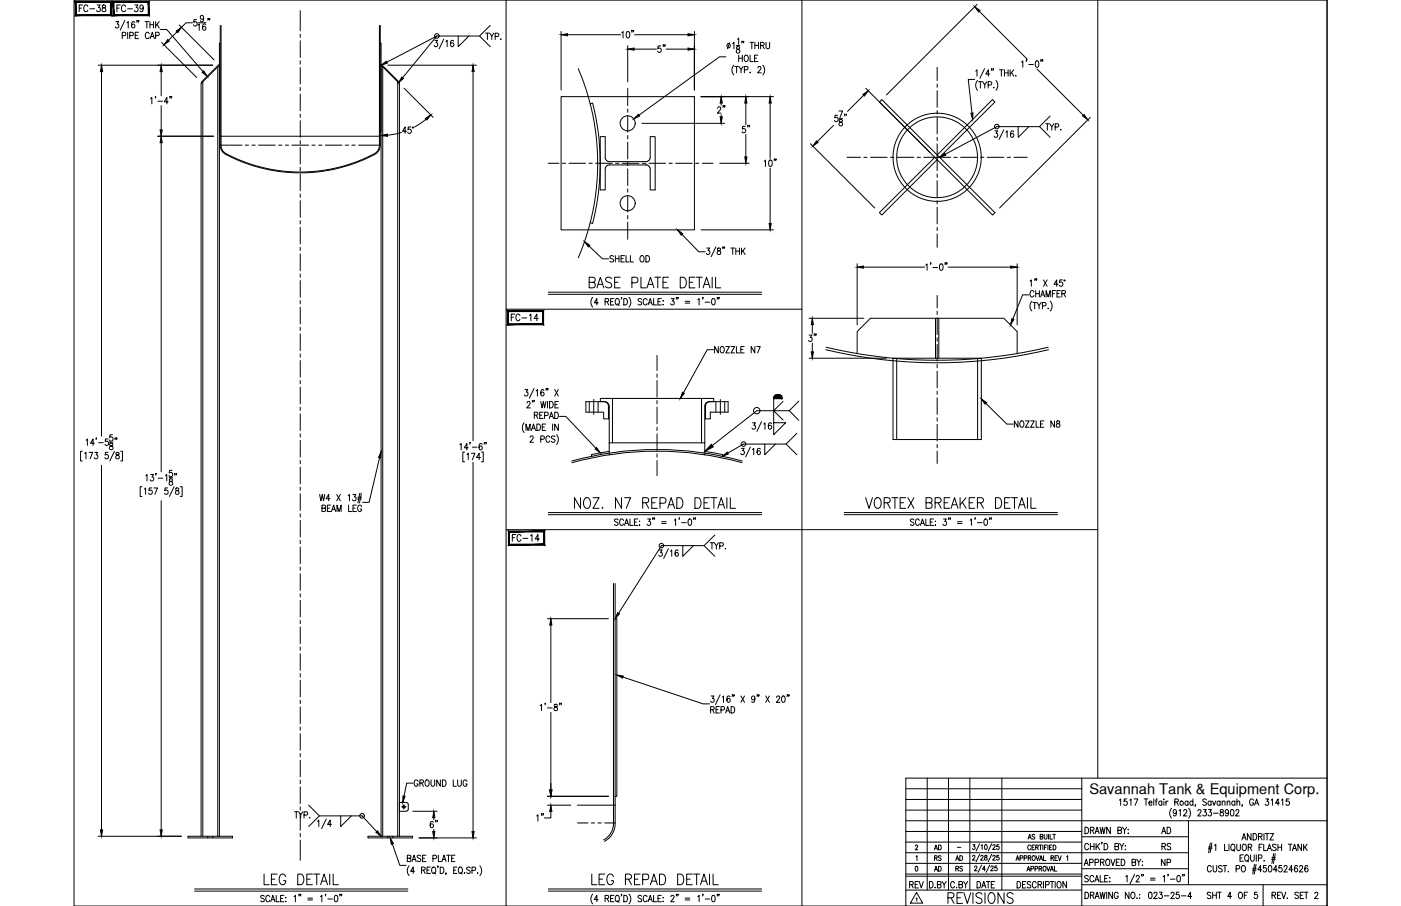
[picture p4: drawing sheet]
<svg xmlns="http://www.w3.org/2000/svg" width="432mm" height="279mm" viewBox="0 0 432 279" stroke-linecap="round" stroke-linejoin="round" font-family="sans-serif">
<defs><g id="words">
<g font-size="6.6">
<text x="180.6" y="90">BASE PLATE DETAIL</text>
<text x="176" y="158">NOZ. N7 REPAD DETAIL</text>
<text x="266" y="158">VORTEX BREAKER DETAIL</text>
<text x="80.4" y="274.1">LEG DETAIL</text>
<text x="181.7" y="274.1">LEG REPAD DETAIL</text>
<text x="291.4" y="279.8">REVISIONS</text>
</g>
<text font-size="5.7" x="131.6" y="256.5">6&quot;</text>
<g font-size="5.3">
<text x="23.6" y="4.9">FC-38</text>
<text x="35.3" y="4.9">FC-39</text>
<text x="201.8" y="17.3">5&quot;</text>
<text x="220.1" y="36">2&quot;</text>
<text x="232.1" y="42.3" transform="rotate(-90 232.1 42.3)">5&quot;</text>
<text x="156.6" y="100.2">FC-14</text>
<text x="252.6" y="106.5" transform="rotate(-90 252.6 106.5)">3&quot;</text>
<text x="157" y="168.3">FC-14</text>
<text x="168.6" y="254.4" transform="rotate(-90 168.6 254.4)">1&quot;</text>
<text x="279.4" y="275.2">REV</text>
<text x="353.1" y="278.3">023-25-4</text>
</g>
<g font-size="4.9">
<text x="321.4" y="41.3">TYP.</text>
<text x="218" y="170.4">TYP.</text>
<text x="357" y="258.2">AD</text>
<text x="357.4" y="263.2">RS</text>
<text x="357" y="268.1">NP</text>
</g>
<text font-size="4.5" x="335.7" y="244.9">Savannah Tank &amp; Equipment Corp.</text>
<g font-size="4.4">
<text x="287.2" y="263.2">AD</text>
<text x="287.2" y="269.9">AD</text>
<text x="287.2" y="266.7">RS</text>
<text x="293.9" y="269.9">RS</text>
<text x="293.9" y="266.7">AD</text>
</g>
<text font-size="2.6" x="294.2" y="262.5">-</text>
</g></defs>
<!-- layer: 0 -->
<g fill="none" stroke="#000" stroke-width=".31">
<path d="M22.8 0h386.2v279.4h-386.2zM156 0v279.4M247.2 0v279.4M338.3 0v240M156 95.4h91.2M156 163.3h182.3M285.8 240v34.5M292.3 240v34.5M298.9 240v34.5M308.8 240v34.5M333.4 240v39.4M409 240h-129.8v39.4"/>
<path d="M279.2 253.1h129.8M279.2 259.7h54.2M279.2 256.4h54.2M279.2 249.8h54.2M279.2 246.5h54.2M279.2 243.2h54.2M333.4 258h32.9M366.3 253.1v19.7M279.2 263h87.1M279.2 274.5h54.2M279.2 269.6h54.2M279.2 270.2h54.2"/>
<path d="M279.2 266.3h54.2M333.4 267.9h32.9M333.4 272.8h75.6M389.3 272.8v6.6"/>
</g>
<!-- layer: TEXT -->
<g fill="none" stroke="#000" stroke-width=".31">
<path d="M316.9 258.8l.5-1.5 .4 1.5M317.1 258.3h.5M318.9 257.5l-.3-.2-.5 .2 .1 .4 .7 .3v.4l-.3 .2-.5-.2M320.6 258l.7-.1 .1-.4-.8-.2v1.5l.8-.2v-.5l-.3-.1M321.8 257.3v1.1l.4 .4 .4-.2 .1-1.3M323.2 257.3v1.5M323.6 257.3v1.5h.8M324.5 257.3h.8M324.9 257.3v1.5M334.4 255.1a1.01 1.01 0 0 1 1.1 1 1.01 1.01 0 0 1-1.1 1zM336.1 256.1l.9-.2 .1-.6-1-.2v2M336.6 256.1l.6 1"/>
<path d="M337.5 257.1l.6-2 .7 2M337.7 256.4h.8M339 255.1l.4 2 .4-2 .4 2 .4-2M339.7 259.8h-.2h.2l-.2 .5M342.2 255.1v2l-1.1-2v2M344.5 256.1l1-.2 .1-.6-1.1-.2v2l1.1-.2 .1-.5-.5-.3M345 246.8l.4-.4v1.9M346 255.1l.6 1v1M347.2 255.1l-.6 1M347.3 246.4h-.8l-.1 .8a.61 .61 0 0 1 .9 .1 .61 .61 0 0 1-.1 .8 .61 .61 0 0 1-.8-.1M347.6 257h.2zM347.7 255.8v.1z"/>
<path d="M348.2 246.8l.4-.4v1.9M349.5 246.4h1.2l-.8 1.9M352.7 246.4h1.1M353.2 246.4v1.9M354.1 247.6h.9l-.1-.5a.58 .58 0 0 0-.8 .7 .58 .58 0 0 0 .9 .3M355.6 246.4v1.9M356.1 247h.5M356.7 246.4l-.3 .1-.1 .3v1.5M358.1 247.3l-.2-.2a.58 .58 0 0 0-.8 .6 .58 .58 0 0 0 1 .4M358.1 247v1.3M358.7 246.4v.2zM358.7 247.1v1.2"/>
<path d="M359.4 247v1.3M360 247l-.4 .1-.2 .5M361.1 249.3a2.24 2.24 0 0 0 0 3M362.1 247.3l.9-.1 .1-.6-1-.2v1.9M362.6 250.3l-.1 .3a.54 .54 0 0 1-.8 .1 .54 .54 0 0 1 0-.8 .54 .54 0 0 1 .8 .1l.1 .3a.9 .9 0 0 1-.6 1.3l-.4-.2M362.6 247.3l.6 1M363.4 250l.4-.3v1.9M364.8 250.1l.2-.3 .5-.1 .3 .5-1.1 1.4h1.2M366.1 247.3l-.1-.2a.58 .58 0 0 0-.8 .6 .58 .58 0 0 0 .9 .4M366.1 247v1.3M366.4 249.3a2.31 2.31 0 0 1 0 3M367.7 247.3a.56 .56 0 0 0-.8 0 .56 .56 0 0 0 0 .8 .56 .56 0 0 0 .8 0"/>
<path d="M367.7 246.4v1.9M368.5 248.3h-.2h.2l-.2 .4M369.2 250.1l.3-.4h.4l.3 .3-1.1 1.6h1.1M370.9 249.7h.9l-.5 .7a.6 .6 0 0 1 .5 .9 .6 .6 0 0 1-1.1 0M371.8 246.7l-.4-.3-.7 .3 .2 .4 .9 .7v.3l-.4 .2-.7-.2M372.5 249.7h.9l-.5 .7a.6 .6 0 0 1 .5 1 .6 .6 0 0 1-1.1-.1M373 260l-.5 3M373.3 247.3a.56 .56 0 0 0-.8 0 .56 .56 0 0 0 0 .8 .56 .56 0 0 0 .8 0M373.3 247v1.3M373.5 260l-.5 3M373.7 247l.5 1.3 .5-1.3M374 250.8h1.5"/>
<path d="M376 247.3a.56 .56 0 0 0-.7 0 .56 .56 0 0 0 0 .8 .56 .56 0 0 0 .7 0M376 247v1.3M376.2 249.8v.5a.72 .72 0 0 1 .8 .4 .72 .72 0 0 1-.3 .9 .63 .63 0 0 1-.7-.6 .63 .63 0 0 1 .8-.6l.2-.3v-.3zM376.7 247.4l.4-.4 .4 .1v1.2M376.7 247v1.3M378.2 247.4l.4-.4 .4 .1 .1 1.2M378.2 247v1.3M378.6 250.3v.3a.54 .54 0 0 1-.8 .1 .54 .54 0 0 1 0-.8 .54 .54 0 0 1 .8 .1v.3a.9 .9 0 0 1-.6 1.3l-.3-.2M379.4 249.8l.3-.1a1.06 1.06 0 0 1 .6 .9 1.06 1.06 0 0 1-.6 1l-.3-.1-.2-.7zM380.6 247.3a.56 .56 0 0 0-.8 0 .56 .56 0 0 0 0 .8 .56 .56 0 0 0 .8 0M380.6 247v1.3M380.9 250.1l.1-.3 .5-.1 .3 .5-1 1.4h1.1"/>
<path d="M381.2 247.4l.4-.4 .4 .1 .1 1.2M381.2 246.4v1.9M382.8 259l.6-1.9 .6 1.9M382.9 248.3l-.1 .4M383 258.4h.8M385.6 257.1v1.9l-1.1-1.9v1.9M386.2 257.1a1 1 0 0 1 1.2 1 1 1 0 0 1-1.2 .9zM386.3 246.8a.61 .61 0 0 0-.7-.4 .61 .61 0 0 0-.5 .7v.5a.61 .61 0 0 0 .6 .8 .61 .61 0 0 0 .6-.8h-.4M386.7 248.3l.6-1.9 .6 1.9M386.9 247.7h.8M387.9 258l1-.1v-.7l-1-.1v1.9M388.5 258l.5 1"/>
<path d="M389.6 257.1v1.9M390 257.1h1.1M390.1 246.4h.9l-.5 .7a.6 .6 0 0 1 .5 .9 .6 .6 0 0 1-1.1 0M390.5 257.1v1.9M391.4 257.1h1.1l-1.1 1.9h1.1M391.8 246.8l.4-.4v1.9M394.3 247.7h-1.2l.8-1.3v1.9M395 246.8l.4-.4v1.9M397.3 246.4h-.8l-.1 .8a.61 .61 0 0 1 .9 .1 .61 .61 0 0 1-.1 .8 .61 .61 0 0 1-.9-.1M282.1 260.9l.3-.3 .4 .3-.7 1.2h.8M282.2 267.2h.2a.82 .82 0 0 1 .5 .7 .82 .82 0 0 1-.5 .7l-.3-.2zM282.3 264.2l.3-.3v1.5"/>
<path d="M282.4 277.1l.2-.2v1M282.5 275.2l1.9 3.3h-3.8zM288.2 273.6v.2zM288.9 272.8l1-.1v-.8l-1-.1v2l1.1-.2v-.4l-.4-.4M290.4 271.8l.6 1v1M291.7 271.8l-.7 1M294.2 272.3a.62 .62 0 0 0-.7-.5 .62 .62 0 0 0-.5 .8v.5a.62 .62 0 0 0 .5 .7 .62 .62 0 0 0 .7-.5M295.6 272.8l.9-.1 .1-.7-1-.2v2l1-.2 .1-.4-.4-.4M297 271.8l.6 1v1M298.3 271.8l-.7 1M299.8 264.1l.2-.3 .5 .3-.8 1.2h.8M299.8 260.5h.7l-.4 .5a.44 .44 0 0 1 .4 .7 .44 .44 0 0 1-.8 0"/>
<path d="M300.4 267.4l.2-.3 .5 .2-.8 1.2h.9M301.1 271.8a1 1 0 0 1 1.2 1 1 1 0 0 1-1.2 1zM301.9 263.5l-1.1 2.2M301.9 260.2l-1.1 2.3M302.3 264.1l.5-.3 .2 .4-.8 1.1h.9M302.4 260.8l.3-.3v1.5M302.5 266.8l-1 2.2M302.6 273.8l.6-2 .6 2M303.6 263.8v.5a.59 .59 0 0 1 .6 .2 .59 .59 0 0 1-.1 .7 .48 .48 0 0 1-.7-.3 .48 .48 0 0 1 .6-.6l.1-.5zM303.6 260.6a.72 .72 0 0 1 .8 .5 .72 .72 0 0 1-.5 .9l-.4-.3zM303.7 268.1h-.9l.6-1v1.4M304 271.8h1.1"/>
<path d="M304.6 271.8v2M305 266.8l-1 2.2M305.4 267.4l.2-.3 .5 .2-.8 1.2h.9M305.6 263.5l-1 2.2M305.6 260.2l-1 2.3M306 264.1l.1-.3h.4l.2 .4-.8 1.1h.9M306 260.8l.2-.3 .5 .3-.8 1.2h.9M306.6 271.8h-1.1v2M307.3 267.1h-.6l-.1 .6a.46 .46 0 0 1 .7 0 .46 .46 0 0 1-.1 .7 .46 .46 0 0 1-.7-.1M307.8 263.8h-.5l-.1 .6a.46 .46 0 0 1 .7 0 .46 .46 0 0 1-.1 .7 .46 .46 0 0 1-.7-.1M307.8 260.5h-.5l-.1 .6a.46 .46 0 0 1 .7 0 .46 .46 0 0 1-.1 .7 .46 .46 0 0 1-.7-.1M313.1 265.4l.5-1.5 .5 1.5"/>
<path d="M313.3 264.9h.6M313.5 271.8a1 1 0 0 1 1.1 1 1 1 0 0 1-1.1 1zM314.4 264.6h.7l.1-.6-.8-.1v1.5M315.6 264.6h.8v-.6l-.8-.1v1.5M316.2 271.8h-1v2h1M316.5 268.6l.5-1.4 .4 1.4M316.7 268.2h.6M316.9 264.6l.7-.1 .1-.5-.8-.1v1.5M317.3 264.6l.4 .8M317.6 260.9a.46 .46 0 0 0-.5-.3 .46 .46 0 0 0-.3 .6v.3a.46 .46 0 0 0 .3 .6 .46 .46 0 0 0 .5-.4M317.7 272.1l-.4-.3-.7 .3 .1 .5 .9 .5a.48 .48 0 0 1-.3 .7l-.7-.3M317.7 267.9h.8v-.7h-.8v1.4"/>
<path d="M318.1 261.3h.5M318.3 263.9h.2a.7 .7 0 0 1 .6 .7 .7 .7 0 0 1-.8 .7l-.2-.5zM318.9 260.6h-.8v1.5h.8M319 267.9h.7v-.7h-.7v1.4M319.2 261.3l.7-.1v-.5l-.7-.1v1.5M319.3 263.9l.5 1.5 .5-1.5M319.4 272.3a.62 .62 0 0 0-.8-.5 .62 .62 0 0 0-.4 .8v.5a.62 .62 0 0 0 .4 .7 .62 .62 0 0 0 .8-.5M319.6 261.3l.4 .8M319.9 272.8l1-.1 .1-.7-1.1-.2v2M320.3 267.9l.7-.1v-.6h-.7v1.4M320.3 260.6h.8M320.4 265.4l.4-1.5 .5 1.5"/>
<path d="M320.5 272.8l.6 1M320.5 264.9h.7M320.7 267.9l.4 .7M320.7 260.6v1.5M321.4 260.6v1.5M321.6 271.8v2M321.6 263.9v1.5h.7M321.7 267.2a.68 .68 0 0 1 .7 .7 .68 .68 0 0 1-.7 .7l-.2-.5zM321.9 261.3h.5M322.2 272.9l1-.1v-.9l-1-.1v2M322.6 267.2l.5 1.4 .5-1.4M322.7 260.6h-.8v1.5"/>
<path d="M323 260.6v1.5M323.5 261.3h.4M323.7 271.8h1.1M323.7 268.6l.5-1.4 .5 1.4M323.9 264.6l.7-.1v-.6h-.7v1.5M323.9 268.2h.6M324.2 260.6h-.7v1.5h.7M324.3 271.8v2M324.3 264.6l.4 .8M324.6 260.6a.74 .74 0 0 1 .9 .7 .74 .74 0 0 1-.9 .8zM325 267.2v1.4h.7M325.2 264.6h.4"/>
<path d="M325.2 271.8v2M325.9 263.9h-.7v1.5h.7M326.1 271.9l.1-.1a1.01 1.01 0 0 1 .9 1 1.01 1.01 0 0 1-.9 1 1.27 1.27 0 0 1-.1-1.9zM326.1 263.9l.5 1.5 .5-1.5M328.7 271.8v2l-1.1-2v2M328.8 264.2l.3-.3v1.5M334.2 266.9l.6-1.9 .6 1.9M334.4 275.1a1 1 0 0 1 1.1 1 1 1 0 0 1-1.1 1zM334.4 266.3h.8M335.4 270.3l-.4-.3-.7 .3 .2 .4 .9 .7v.3l-.4 .3-.7-.3M335.5 260.6a.62 .62 0 0 0-.7-.5 .62 .62 0 0 0-.5 .8v.4a.62 .62 0 0 0 .5 .8 .62 .62 0 0 0 .7-.5M335.8 266l1-.1 .1-.7-1.1-.2v1.9"/>
<path d="M336.1 276.1l.9-.1 .1-.7-1-.2v2M336.1 260.1v2M336.1 261h1.1M336.6 276.1l.6 1M337.1 270.5a.61 .61 0 0 0-.7-.5 .61 .61 0 0 0-.5 .7v.5a.61 .61 0 0 0 .5 .8 .61 .61 0 0 0 .7-.5M337.2 260.1v2M337.4 272l.7-2 .6 2M337.5 266l1-.1v-.7l-1-.2v1.9M337.5 277.1l.6-2 .7 2M337.7 271.3h.8M337.7 276.5h.8M337.8 260.1v2"/>
<path d="M338.2 260.9l.7 1.2M338.9 260.1l-1.1 1.3M339 275.1l.4 2 .4-2 .4 2 .4-2M339.1 270v2h1M339.2 265.9l.9-.1v-.7l-.9-.1v1.9M339.7 265.9l.6 1M340.3 260.1a1 1 0 0 1 1.1 1 1 1 0 0 1-1.1 1zM340.5 270.9h.6M341.1 265.1l.1-.1a1 1 0 0 1 .9 .9 1 1 0 0 1-.9 1 1.26 1.26 0 0 1-.1-1.8zM341.1 275.1v2M341.5 270h-1v2h1M342 271.9h.1z"/>
<path d="M342.1 270.6v.2zM342.4 265l.6 1.9 .6-1.9M342.9 275.1v2l-1.2-2v2M343.6 261l1-.1v-.7l-1-.1v2l1.1-.2 .1-.5-.4-.4M344 265.9h.7M344.6 275.6a.62 .62 0 0 0-.7-.5 .62 .62 0 0 0-.5 .8v.5a.62 .62 0 0 0 .6 .7 .62 .62 0 0 0 .6-.7h-.4M345.1 260.1l.6 .9v1.1M345.1 265h-1.1v1.9h1.1M345.6 265a1 1 0 0 1 1.1 .9 1 1 0 0 1-1.1 1zM346.4 260.1l-.7 .9M346.8 260.8v.1zM346.8 261.9v.2z"/>
<path d="M347 270.4l.4-.4v2M348 275.1v2l-1.2-2v2M348.8 275.2l.2-.1a1 1 0 0 1 .8 1 1 1 0 0 1-.8 1 1.29 1.29 0 0 1-.2-1.9zM348.9 265.9l1-.1v-.7l-1-.1v1.9l1-.1 .1-.5-.4-.4M349.7 269.6l-1.4 3M350.2 270.5l.3-.5h.3l.3 .4-1 1.6h1.1M350.4 265l.6 .9v1M350.4 277h.1zM351.2 275.8h.1M351.2 276.9h.1M351.6 265l-.6 .9M351.9 269.7h-.1h.1l-.1 .5"/>
<path d="M352 266.8h.2zM352.1 265.6v.2zM352.4 269.7l-.1 .5M354.6 270.8h1.4M354.6 271.4h1.4M358.5 270.4l.4-.4v2M360.1 269.7l-.2 .5M360.7 271.1h1.4M362.9 270.1l.3-.1a1.09 1.09 0 0 1 .6 1 1.09 1.09 0 0 1-.6 1 1.43 1.43 0 0 1-.3-1.9zM364.5 269.7l-.1 .5M365 269.7h-.2h.2l-.2 .5M372.4 261.7h1.1"/>
<path d="M372.5 261.2h1.1M373.2 275.4l-.4-.3-.7 .3 .1 .5 .9 .5a.48 .48 0 0 1-.3 .7l-.7-.3M373.3 267.4a.61 .61 0 0 0-.7-.5 .61 .61 0 0 0-.5 .8v.4a.61 .61 0 0 0 .5 .8 .61 .61 0 0 0 .7-.5M373.8 275.1v2M373.8 276.1h1.1M373.9 266.9l.1 1.7 .4 .3 .5-.3 .1-1.7M374.3 260.7l.4-.3v1.9M374.9 275.1v2M375.3 275.1h1.1M375.8 275.1v2M376.7 267.2l-.4-.3-.6 .1v.7l.8 .4 .2 .5-.4 .3-.7-.3M377 266.9h1.1"/>
<path d="M377.4 260.4v1.9h1M377.5 266.9v2M378.6 268.7v.2zM378.8 260.4v1.9M379.6 276.5h-1.2l.8-1.4v2M379.7 260.4h.1a1 1 0 0 1 .8 .9 1 1 0 0 1-.8 1 1.26 1.26 0 0 1-.1-1.9zM380.1 261.9l.4 .6M381 267.9h.9l.1-.8-1-.2v2M381.2 260.4l.1 1.6 .4 .3 .5-.3 .1-1.6M382 275.2l.1-.1a1 1 0 0 1 .9 1 1 1 0 0 1-.9 1 1.27 1.27 0 0 1-.1-1.9zM382.2 264.6h.6M382.9 267l.2-.1a1.01 1.01 0 0 1 .8 1 1.01 1.01 0 0 1-.8 1 1.29 1.29 0 0 1-.2-1.9z"/>
<path d="M383.2 260.4h.1a1 1 0 0 1 .9 .9 1 1 0 0 1-.9 1 1.28 1.28 0 0 1-.1-1.9zM383.2 263.6h-1v2h1M383.5 276.1h.6M383.8 263.9l.3-.3a1 1 0 0 1 .8 1 1 1 0 0 1-.8 1l-.5-.7zM384.3 265.2l.5 .6M384.5 275.1h-1v2M384.7 261.3l1-.1v-.7l-1-.1v1.9M385.3 261.3l.5 1M385.4 263.6v1.4l.5 .6 .6-.3 .1-1.7M386 268.3h1.1M386.1 267.8h1.1M386.7 266.6l-.6 3"/>
<path d="M387.1 266.6l-.5 3M387.2 263.6v2M387.5 275.1h-.8l-.1 .9a.61 .61 0 0 1 .9 0 .61 .61 0 0 1-.1 .9 .61 .61 0 0 1-.9-.2M387.9 264.7l.9-.1 .1-.8-1-.2v2M388 261.3h.7M388.9 268.2h-1.2l.8-1.3v2M389.1 260.4h-1.1v1.9M389.5 260.4v1.9h.9M389.6 265.4v.2zM390.2 266.9h-.8v.9a.62 .62 0 0 1 .9 0 .62 .62 0 0 1-.1 .9 .62 .62 0 0 1-.9-.2M390.6 262.3l.6-1.9 .7 1.9M390.8 261.7h.8"/>
<path d="M391.1 267l.3-.1a1.08 1.08 0 0 1 .6 1 1.08 1.08 0 0 1-.6 1l-.5-.8zM391.9 265h1.1M392 264.5h1.1M392 276.1l1-.1 .1-.7-1.1-.2v2M392.6 263.2l-.6 3.1M392.6 276.1l.6 1M393 263.2l-.5 3.1M393.3 260.6l-.4-.2-.7 .2 .2 .5 .9 .6v.3l-.4 .3-.7-.3M393.7 268.2h-1.2l.8-1.3v2M393.7 276.1h.7M393.9 261.3h1.1M393.9 260.4v1.9"/>
<path d="M394.8 275.1h-1.1v2h1.1M395 260.4v1.9M395 275.1l.6 2 .7-2M395 266.9h-.8l-.1 .9a.62 .62 0 0 1 1 0 .62 .62 0 0 1-.1 .9 .62 .62 0 0 1-.9-.2M395.8 267.4l.3-.5h.3l.3 .4-.2 .6-.8 1h1.1M396.7 276.9v.2zM397.1 260.4h1.1M397.6 260.4v1.9M398.3 262.3l.7-1.9 .6 1.9M398.5 268.2h-1.2l.8-1.3v2M398.6 261.7h.8M399.9 267.2l-.3-.3a1.12 1.12 0 0 0-.1 2 .58 .58 0 0 0 .5-.8 .58 .58 0 0 0-1-.2l-.1 .3"/>
<path d="M400.2 275.4l-.4-.3-.6 .1v.6l.8 .5 .2 .5-.4 .3-.7-.3M400.5 267.4l.4-.5h.3l.3 .4-.2 .6-.8 1h1.1M400.7 276.1h.7M401.1 260.4v1.9l-1.1-1.9v1.9M401.8 275.1h-1.1v2h1.1M401.8 260.4v1.9M402 275.1h1.1M402.2 261.2l.7 1.1M402.6 275.1v2M402.9 260.4l-1.1 1.3M403.1 267.2l-.3-.3a1.12 1.12 0 0 0-.1 2 .58 .58 0 0 0 .5-.8 .58 .58 0 0 0-1-.2l-.1 .3M405.2 275.6l.3-.5 .5 .1 .2 .3-1.1 1.6h1.2"/>
<circle cx="364.2" cy="247.6" r=".62"/>
</g>
<!-- layer: SHOP TAG -->
<path d="M279.2 279.4h.1M409 279.4h.1" fill="none" stroke="#000" stroke-width=".31"/>
<!-- layer: DIM -->
<g fill="none" stroke="#000" stroke-width=".31">
<path d="M35.7 6.7h.9l-.5 .7a.6 .6 0 0 1 .5 .9 .6 .6 0 0 1-1.1 0M37.7 11l.9-.1 .1-.8-1-.2v2M38.5 6.3l-1.5 3M39.1 7l.4-.3v1.9M39.3 9.9v2M40 11l1-.1v-.8l-1-.2v2M41.5 6.9l-.5-.2a1.14 1.14 0 0 0 .1 1.9 .55 .55 0 0 0 .6-.5 .55 .55 0 0 0-.5-.6 .55 .55 0 0 0-.6 .5M41.7 10.9h.6M42.3 6.4h-.2h.2l-.2 .5M42.7 9.9h-1v2h1M42.8 6.4l-.2 .5M45.3 6.7v1.9"/>
<path d="M46 10.4a.61 .61 0 0 0-.8-.4 .61 .61 0 0 0-.4 .7v.5a.61 .61 0 0 0 .4 .7 .61 .61 0 0 0 .8-.4M46.2 6.7v1.9M46.2 7.6h1.1M46.3 11.9l.6-2 .7 2M46.5 11.3h.8M47.3 6.7v1.9M48 11l.9-.1v-.8l-.9-.2v2M48 6.7v1.9M48.4 7.5l.7 1.1M49.1 6.7l-1.1 1.3M49.4 9.1h2l11.1 13M49.8 13.1l10.8 10.8"/>
<path d="M54.5 9.8l-2.6 2.6M55.2 7.7l10.8 10.8M59.3 7h-2l-1.4 1.4M60.6 6.1h-.8l-.1 .8a.61 .61 0 0 1 .9 0 .61 .61 0 0 1-.1 .9 .61 .61 0 0 1-.9-.2M61 7.7l.4-.3v1.9M61 7h2.5M62.8 5.4a.53 .53 0 0 1-.8 .4 .53 .53 0 0 1-.2-.8 .53 .53 0 0 1 .9 0l.1 .4a.94 .94 0 0 1-.7 1.3l-.3-.3M63.4 7.6l-.5-.2a1.14 1.14 0 0 0 .1 1.9 .57 .57 0 0 0 .5-.8 .57 .57 0 0 0-1-.1l-.1 .3M64.2 5.8h-.2h.2l-.2 .4M64.7 5.8l-.2 .4M134 12.4h.9l-.5 .8a.6 .6 0 0 1 .5 .9 .6 .6 0 0 1-1.1-.1M134.6 11.1h13.2l3.3 3.3"/>
<path d="M134.6 11.1l-10.5 12.9M134.6 11.1l-15.4 8.1M136.8 12.1l-1.5 3M137.4 12.8l.4-.4v2M139.8 12.7l-.5-.3a1.13 1.13 0 0 0 .1 2 .58 .58 0 0 0 .5-.8 .58 .58 0 0 0-1-.1v.3M141.2 11.1v3.3l3.3-3.3M149.7 10.2h1.1M150.2 10.2v2M150.9 10.2l.7 1v1M151.1 7.8l-3.3 3.3M152.2 10.2l-.6 1M152.6 11.2h1v-.8l-1-.2v2"/>
<path d="M154.3 12.1h.2zM172.9 9.7v18M174.9 10.7h16.4M191.6 10.1l.4-.4v2M193.2 9.8l.4-.1a1.15 1.15 0 0 1-.1 2l-.4-.4-.1-.4zM193.5 14.1v11.1M194.8 9.4l-.1 .5M195.3 9.4h-.2h.2l-.2 .5M195.4 15.2h7M195.6 10.7h16.4M205.3 15.2h6.7M214 9.7v18"/>
<path d="M223.7 17.5h-2l-24.8 18M224.9 13.2l-.7 1.8M225.8 13.4l.4-.3v1.9M226.9 14.1h1.1M227.1 14.5v.5a.73 .73 0 0 1 .8 .4 .73 .73 0 0 1-.3 1 .64 .64 0 0 1-.7-.7 .64 .64 0 0 1 .8-.6l.3-.2-.1-.4zM227.3 12.1l.4-.4v2M227.7 17v2M227.7 17.9h1.1M228.7 12.8l-.1 .5M228.8 17v2M229.2 12.8h-.1h.1l-.1 .5M229.7 17.1l.1-.1a1 1 0 0 1 .9 1 1 1 0 0 1-.9 1 1.29 1.29 0 0 1-.1-1.9z"/>
<path d="M231.2 13.1h1.1M231.2 17v2h1M231.7 13.1v1.9M232.6 17.9h.6M232.7 14h1.1M232.7 13.1v1.9M233.6 17h-1v2h1M233.8 13.1v1.9M234.4 14l1-.1 .1-.6-1.1-.2v1.9M235 14l.5 1M236.1 13.1v1.4l.5 .5 .5-.2 .1-1.7M301.1 1.4l-27.9 27.9"/>
<path d="M301.8 3.5l14.8 14.8M314.9 19.2l.3-.4v1.9M316.4 18.5h-.1h.1l-.1 .5M317.1 19.9h1.4M319.3 18.9l.3-.1a1.07 1.07 0 0 1 .6 1 1.07 1.07 0 0 1-.6 .9 1.35 1.35 0 0 1-.3-1.8zM320.9 18.5l-.1 .5M321.4 18.5h-.2h.2l-.2 .5M30.2 20.1h35.4M31.3 22.1v112.4M46.4 30.5l.4-.4v1.9M48 29.8l-.2 .5M48.6 31.2h1.5"/>
<path d="M49.7 22.1v7.5M49.7 32.6v7.4M51.8 31.4h-1.2l.8-1.3v1.9M52.5 29.8h-.2h.2l-.2 .5M52.9 29.8l-.1 .5M119.5 20.1h27.3M124.5 27.2l9 9M126.6 39.2h-.8v.8a.61 .61 0 0 1 .9 0 .61 .61 0 0 1-.2 .9 .61 .61 0 0 1-.8-.2M131.3 36.8l-3.6 2.4M145.8 22.1v113.8M197.8 38h25.5M216.1 29.8h22.3"/>
<path d="M226.2 20.1a2.24 2.24 0 0 0 0 3M226.5 20.5h1.1M227 20.5v2M227.8 20.5l.6 .9v1.1M229 20.5l-.6 .9M229.4 21.5l1-.1v-.8l-1-.1v2M229.9 31.8v6.7M231.2 22.3v.2zM233.6 21l.3-.5 .5 .1 .1 .3-1 1.6h1.1M235.1 20.1a2.24 2.24 0 0 1 0 3M237.4 31.8v17.1M256.9 38.7l-5 5"/>
<path d="M258.2 35.5h-.8l-.1 .9a.61 .61 0 0 1 .9 0 .61 .61 0 0 1-.1 .9 .61 .61 0 0 1-.9-.2M258.6 34.2h1.1l-.8 2M258.6 36.5h1.1M258.7 36.9v.6a.72 .72 0 0 1 .9 .4 .72 .72 0 0 1-.3 .9 .63 .63 0 0 1-.8-.6 .63 .63 0 0 1 .9-.6l.2-.3-.1-.4zM260.4 35.3h-.2h.2l-.2 .4M260.9 35.3l-.2 .4M266.2 29.4l-5 5M266.9 27.3l19.8 19.8M271 31.5l.8-.8 34.8 34.9-.7 .7zM300.4 24.5h-2l1.2 10.4M300.7 21.9l.4-.4v2M301.3 24.8a2.24 2.24 0 0 0 0 3"/>
<path d="M301.6 25.2h1.1M302.2 25.2v2M302.9 25.2l.6 .9v1.1M303.4 21.2l-1.4 3M304.2 25.2l-.7 .9M304.5 26.2l1-.1v-.8l-1-.1v2M305 22.8h-1.2l.8-1.3v2M305.7 21.3l-.2 .4M306.2 21.3h-.2h.2l-.2 .4M306.3 27v.2zM307 24.8a2.3 2.3 0 0 1 0 3M308.1 21.5h1.1"/>
<path d="M308.6 21.5v2M309.6 21.5v2M309.6 22.5h1.1M310.7 21.5v2M311.3 21.5v2M311.7 22.4l.8 1.1M312.5 21.5l-1.2 1.3M313 23.4h.2zM313.8 39.1v3.3l3.3-3.3M319.6 21.3l14.3 14.2M336 36.2l-27.9 27.9M48.6 42h17.2"/>
<path d="M49.7 44v101.5M123.7 40.9l-4.3 .8M125.3 40.5h-1.2l.8-1.3v1.9M221.8 50.4h9.1M229.9 41.5v6.9M235.5 49.7l.4-.3v1.9M237.1 49.5l.3-.1a1.07 1.07 0 0 1 .6 .9 1.07 1.07 0 0 1-.6 1 1.4 1.4 0 0 1-.3-1.8zM237.4 51.9v17M238.7 49.1l-.1 .5M239.2 49.1h-.2h.2l-.2 .5M249.8 44.3l19.8 19.8M288.1 48.5l-17.1 17.1 .8 .7 17-17.1"/>
<path d="M288.8 47.8l17.1-17.1 .7 .8-17 17M306.6 40.4h.8l-.4 .7a.6 .6 0 0 1 .4 1 .6 .6 0 0 1-1-.1M309.4 40l-1.5 3M310 40.7l.4-.3v2M312.4 40.7l-.3-.3a1.12 1.12 0 0 0-.1 2 .58 .58 0 0 0 .5-.9 .58 .58 0 0 0-1-.1l-.1 .3M323.7 42.4l-3.3-3.3h-13.2l-15.9 8.5M181.6 75.9l4.1 3.9h1.9M189.1 79.1l-.4-.3-.7 .3 .1 .5 1 .6v.3l-.4 .3-.7-.3M189.7 78.8v2M189.7 79.8h1.1M190.8 78.8v2M191.4 79.8h.6"/>
<path d="M192.4 78.8h-1v2h1M192.9 78.8v2h1M194.3 78.8v2h.9M197.5 78.9l.2-.1a1 1 0 0 1 .8 1 1 1 0 0 1-.8 1 1.24 1.24 0 0 1-.2-1.9zM199.1 78.8a1 1 0 0 1 1.1 1 1 1 0 0 1-1.1 1zM210.2 72.3l5.2 5.3h2M216.1 70.9h22.3M217.8 76.5h.9l-.5 .8a.6 .6 0 0 1 .5 .9 .6 .6 0 0 1-1-.1M220.6 76.1l-1.4 3M221.2 76.6v.6a.73 .73 0 0 1 .8 .4 .73 .73 0 0 1-.3 .9 .64 .64 0 0 1-.7-.7 .64 .64 0 0 1 .8-.5l.3-.3-.1-.4zM222.9 76.2l-.2 .5M223.4 76.2h-.2h.2l-.2 .5"/>
<path d="M225.3 76.5h1.1M225.8 76.5v2M226.8 76.5v2M226.8 77.4h1.1M227.9 76.5v2M228.5 76.5v2M228.9 77.3l.8 1.2M229.7 76.5l-1.2 1.3M169 90.1h65.7M169 90.8h65.7M182.7 91.7a2.3 2.3 0 0 0 0 3M184.4 93.4h-1.2l.8-1.3v1.9"/>
<path d="M186.5 93l1-.1v-.7l-1-.1v1.9M187.1 93l.5 1M188.2 93h.6M189.2 92.1h-1v1.9h1M189.9 92.2l.2-.1a1 1 0 0 1 .8 1 1 1 0 0 1-.8 .9 1.24 1.24 0 0 1-.2-1.8zM190.3 93.7l.5 .5M192.3 92.1a1 1 0 0 1 1.1 1 1 1 0 0 1-1.1 .9zM193.8 91.7a2.24 2.24 0 0 1 0 3M197.8 92.4l-.4-.3-.8 .3 .2 .4 1 .7v.3l-.4 .2-.8-.2M199.4 92.5a.61 .61 0 0 0-.7-.4 .61 .61 0 0 0-.5 .7v.5a.61 .61 0 0 0 .5 .7 .61 .61 0 0 0 .7-.4M199.7 94l.7-1.9 .6 1.9M200 93.4h.8"/>
<path d="M201.4 92.1v1.9h1M202.8 93h.6M203.8 92.1h-1v1.9h1M204.3 92.8h.2zM204.3 93.9h.2zM206.9 92.1h.9l-.5 .7a.6 .6 0 0 1 .5 .9 .6 .6 0 0 1-1.1 0M211.2 92.9h1.4M211.2 93.5h1.4M215.1 92.4l.4-.3v1.9M217.3 93.2h1.5M219.6 92.2l.4-.1a1.15 1.15 0 0 1-.2 1.9l-.4-.3-.1-.5zM249.3 98.1h16.9"/>
<path d="M264.2 81.3v18.9M266.1 82.4h18.9M285.3 81.8l.4-.4v2M286.9 81.1l-.1 .5M287.5 82.5h1.5M289.8 81.5l.2-.1a1.07 1.07 0 0 1 .7 1 1.07 1.07 0 0 1-.7 1 1.41 1.41 0 0 1-.2-1.9zM291.4 81.1l-.2 .5M291.9 81.1h-.2h.2l-.2 .5M292.2 82.4h19.3M313.5 81.3v18.9M317.1 90.9h-1.9l-3 7.5M317.5 86.7l.4-.4v2"/>
<path d="M318 92.9a2.24 2.24 0 0 0 0 3M318.3 93.3h1.2M318.7 90.1a.62 .62 0 0 0-.8-.5 .62 .62 0 0 0-.4 .8v.4a.62 .62 0 0 0 .4 .8 .62 .62 0 0 0 .8-.5M318.9 93.3v2M319.1 86h-.2h.2l-.2 .5M319.2 89.6v2M319.2 90.6h1.1M319.5 86l-.1 .5M319.6 93.3l.7 .9v1.1M320.3 89.6v2M320.7 91.6l.7-2 .6 2M320.9 93.3l-.6 .9"/>
<path d="M321 90.9h.8M321.3 94.3l1-.1v-.8l-1-.1v2M321.6 86.3l1.1 2M322.4 91.6v-2l.6 2 .7-2v2M322.7 86.3l-1.1 2M323 95.1v.2zM323.7 92.9a2.24 2.24 0 0 1 0 3M324.3 90.6h.7M325.4 89.6h-1.1v2M325.8 90.6h.6M326.1 87.7h-1.2l.8-1.4v2M326.8 89.6h-1v2h1"/>
<path d="M327.3 90.6l.9-.1 .1-.7-1-.2v2M327.4 86.3h-.8v.9a.62 .62 0 0 1 .9 0 .62 .62 0 0 1-.1 .9 .62 .62 0 0 1-.9-.2M327.9 90.6l.5 1M164.6 119.8l-1.4 3M168.4 119.9h-.1h.1l-.1 .4M168.9 119.9l-.2 .4M219.9 107.8h-1.9l-7.4 13.3M221.4 106.9v1.9l-1.1-1.9v1.9M222.3 107l.1-.1a1 1 0 0 1 .9 1 1 1 0 0 1-.9 .9 1.29 1.29 0 0 1-.1-1.8zM223.7 106.9h1.1l-1.1 1.9h1.1M225.3 106.9h1.1l-1.1 1.9h1.1M227 106.9v1.9h.9"/>
<path d="M228.3 107.8h.7M229.4 106.9h-1.1v1.9h1.1M232.6 106.9v1.9l-1.1-1.9v1.9M233.2 106.9h1.1l-.8 1.9M249.3 110.5h23.9M250.4 105.8v2.7M25.4 139.1h-.6v3.1h.6M26.1 139.9l.4-.4v2M26.5 135.8l.4-.4v2M27.5 139.5h1.1l-.8 2M29.1 136.7h-1.2l.8-1.3v2M29.2 139.5h.9l-.5 .8a.6 .6 0 0 1 .5 .9 .6 .6 0 0 1-1.1-.1"/>
<path d="M29.7 135.1l-.1 .5M30.4 136.5h1.4M33.3 139.5h-.8l-.1 .9a.62 .62 0 0 1 .9 0 .62 .62 0 0 1-.1 .9 .62 .62 0 0 1-.9-.2M33.3 135.4h-.8l-.1 .8a.62 .62 0 0 1 1 .1 .62 .62 0 0 1-.1 .9 .62 .62 0 0 1-.9-.2M33.7 136.4h1.1M33.9 136.8v.6a.73 .73 0 0 1 .8 .4 .73 .73 0 0 1-.3 .9 .64 .64 0 0 1-.7-.7 .64 .64 0 0 1 .8-.5l.3-.3-.1-.4zM34.7 134.1h-.8l-.1 .8a.62 .62 0 0 1 .9 0 .62 .62 0 0 1-.1 .9 .62 .62 0 0 1-.9-.1M35.3 139.1l-1.5 3.1M35.6 135.1h-.2h.2l-.2 .5M35.8 139.6v.6a.72 .72 0 0 1 .9 .4 .72 .72 0 0 1-.3 .9 .64 .64 0 0 1-.8-.7 .64 .64 0 0 1 .9-.5l.2-.3-.1-.4zM36 135.1l-.1 .5M37.2 139.1h.5v3.1h-.5"/>
<path d="M141.7 137.1l.4-.3v1.9M143.2 139.4h-.6v3h.6M144.3 138.1h-1.2l.8-1.3v1.9M144.9 136.5h-.1h.1l-.1 .5M145.3 139.8h1.1l-.8 2M145.6 137.9h1.4M148.4 139.4h.5v3h-.5M148.6 137.1l-.5-.3a1.14 1.14 0 0 0 .1 1.9 .58 .58 0 0 0 .5-.8 .58 .58 0 0 0-1-.1l-.1 .3M149.4 136.5h-.2h.2l-.2 .5M149.9 136.5l-.2 .5M161.5 130.4a2.3 2.3 0 0 0 0 3M161.8 120.1h.9l-.5 .8a.6 .6 0 0 1 .5 .9 .6 .6 0 0 1-1.1 0"/>
<path d="M162.1 132.7v-1.9l.7 1.9 .6-1.9v1.9M162.4 124.3l.4-.5h.3l.3 .4-.2 .6-.9 1h1.2M163.4 134.9l.3-.5 .5 .1 .1 .3-.2 .7-.8 .9h1.1M163.8 132.7l.6-1.9 .7 1.9M164 132.1h.8M164.2 123.5h-.2h.2l-.2 .5M164.7 123.5h-.2h.2l-.2 .5M164.7 128h.9l.1-.7-1-.2v2M165.2 120.5l.4-.4v2M165.2 128l.6 1.1M165.5 130.8a1 1 0 0 1 1.1 1 1 1 0 0 1-1.1 .9zM166.3 128h.7"/>
<path d="M166.7 123.8l.4 2 .4-2 .4 2 .4-2M166.7 135.5l.9-.1 .2-.3-.2-.6-.9-.1v2M167.1 131.7h.7M167.4 127.1h-1.1v2h1.1M167.6 120.4l-.3-.3a1.12 1.12 0 0 0-.1 2 .58 .58 0 0 0 .5-.8 .58 .58 0 0 0-.9-.1l-.1 .3M167.9 128.1l.9-.1v-.8l-.9-.1v2M168.2 130.8h-1.1v1.9h1.1M168.7 123.8v2M169.3 129.1l.6-2 .7 2M169.4 123.8a1.01 1.01 0 0 1 1.1 1 1.01 1.01 0 0 1-1.1 1zM169.5 134.9a.62 .62 0 0 0-.8-.5 .62 .62 0 0 0-.4 .8v.5a.62 .62 0 0 0 .4 .7 .62 .62 0 0 0 .8-.5M169.5 128.4h.8"/>
<path d="M170.3 130.8v1.9M171 127.1a1 1 0 0 1 1.1 1 1 1 0 0 1-1.1 1zM171 120.1l1.1 2M171 134.7l-.4-.3-.7 .3 .2 .5 .8 .4v.7l-.6 .1-.4-.3M171 124.8h.7M171.5 134a2.3 2.3 0 0 1 0 3.1M172.1 123.8h-1.1v2h1.1M172.1 130.8v1.9l-1.1-1.9v1.9M172.1 120.1l-1.1 2M172.4 128.4h2l9.3 9.8M224.3 139.7l4.9-2.8h13.1l3.3 3.3M228.5 138.3h.9l-.5 .7a.6 .6 0 0 1 .5 .9 .6 .6 0 0 1-1.1-.1"/>
<path d="M231.3 137.9l-1.5 3M231.9 138.6l.4-.3v1.9M231.9 130.4h.9l-.5 .7a.6 .6 0 0 1 .5 1 .6 .6 0 0 1-1-.1M234.3 138.5l-.3-.2a1.09 1.09 0 0 0-.7 .9 1.09 1.09 0 0 0 .6 1 .57 .57 0 0 0 .5-.8 .57 .57 0 0 0-1-.1l-.1 .3M234.7 130l-1.4 3M235.4 130.8l.4-.4v2M235.7 136.9v3.3l3.3-3.3M237.8 130.7l-.4-.3a1.12 1.12 0 0 0 0 2 .58 .58 0 0 0 .4-.9 .58 .58 0 0 0-.9-.1l-.1 .3M241 122.9a1.3 1.3 0 0 0-1.3-1.3 1.3 1.3 0 0 0-1.3 1.3l.1 3.8 2.8-2.9M241.3 129.5l-2.8-2.8v7.3l3.6-3.6h-3.6M243.2 126.7h-9.9l-13.8 10.7M243.2 126.7l3 2.9"/>
<path d="M245.6 133.6l-3.3 3.3M246.2 123.7l-3 3M303.8 124.4l6.5 6.4h2M313.8 129.8v2l-1.2-2v2M314.6 129.9l.2-.1a1 1 0 0 1 .8 1 1 1 0 0 1-.8 1 1.24 1.24 0 0 1-.2-1.9zM316.1 129.8h1.1l-1.1 2h1.1M317.6 129.8h1.2l-1.2 2h1.2M319.3 129.8v2h1M320.7 130.7h.6M321.7 129.8h-1v2h1M325 129.8v2l-1.1-2v2M325.7 129.9v.6a.72 .72 0 0 1 .9 .4 .72 .72 0 0 1-.3 .9 .63 .63 0 0 1-.8-.7 .63 .63 0 0 1 .9-.5l.2-.3-.1-.4z"/>
<path d="M31.3 143.5v112.4M43.8 150.1h-.6v3h.6M44.5 150.9l.4-.4v1.9M44.9 146.7l.4-.4v2M46.4 146.3h.9l-.5 .8a.6 .6 0 0 1 .5 .9 .6 .6 0 0 1-1-.1M46.8 150.5h-.8l-.1 .8a.61 .61 0 0 1 .9 0 .61 .61 0 0 1-.1 .9 .61 .61 0 0 1-.9-.1M47.4 150.5h1.2l-.8 1.9M48.1 146.1l-.1 .4M48.7 147.5h1.5M49.7 154.4v101.5M51 146.7l.4-.4v2M51.7 150.5h-.8l-.1 .8a.61 .61 0 0 1 .9 0 .61 .61 0 0 1-.1 .9 .61 .61 0 0 1-.9-.1"/>
<path d="M52.1 147.3h1.1M52.3 147.7v.6a.72 .72 0 0 1 .8 .4 .72 .72 0 0 1-.3 .9 .64 .64 0 0 1-.7-.6 .64 .64 0 0 1 .8-.6l.2-.3v-.4zM53.1 145h-.8l-.1 .9a.61 .61 0 0 1 .9 0 .61 .61 0 0 1-.1 .9 .61 .61 0 0 1-.9-.2M53.7 150.1l-1.5 3M53.9 146.1l-.1 .4M54.2 150.6v.5a.72 .72 0 0 1 .9 .4 .72 .72 0 0 1-.3 .9 .63 .63 0 0 1-.8-.6 .63 .63 0 0 1 .9-.6l.2-.3-.1-.3zM54.4 146.1h-.1h.1l-.1 .4M55.6 150.1h.5v3h-.5M98.5 152.5l.4 2 .4-2 .4 2 .4-2M99.2 156.7l1-.1 .1-.6-1.1-.2v2l1.1-.2 .1-.5-.5-.4M100.9 156.7h.6M101.7 153.8h-1.2l.8-1.3v2"/>
<path d="M101.9 155.8h-1v2h1M102.2 157.8l.6-2 .7 2M102.4 157.1h.8M103.8 152.5l1.1 2M103.9 157.8v-2l.6 2 .6-2v2M104.9 152.5l-1.1 2M107.3 152.9l.4-.4v2M107.4 155.8v2h1M108.8 152.5h.9l-.5 .7a.6 .6 0 0 1 .5 1 .6 .6 0 0 1-1.1-.1M108.8 156.7h.7M109.9 155.8h-1.1v2h1.1M110.2 153.9h1.2"/>
<path d="M110.3 153.3h1.1M110.9 152.1l-.6 3M111.4 152.1l-.6 3M111.4 156.3a.62 .62 0 0 0-.7-.5 .62 .62 0 0 0-.5 .7v.5a.62 .62 0 0 0 .6 .8 .62 .62 0 0 0 .6-.8h-.4M117 141.2l-3.3 13.7h-1.9M143.9 140.1l.4-.3v2M145.8 142.6v113.8M148.1 141.1h-1.2l.8-1.3v2M169 158.1h65.7M169 158.7h65.7M260.2 158.1h65.7M260.2 158.7h65.7"/>
<path d="M190.5 160.3l-.4-.3-.7 .3 .1 .5 .9 .5 .1 .4-.4 .3-.7-.3M192.2 160.5a.61 .61 0 0 0-.8-.5 .61 .61 0 0 0-.4 .8v.5a.61 .61 0 0 0 .4 .7 .61 .61 0 0 0 .8-.5M192.5 162l.6-2 .7 2M192.7 161.4h.8M194.2 160v2h.9M195.5 161h.7M196.6 160h-1.1v2h1.1M197 161.9h.2zM197.1 160.7v.2zM199.6 160h.9l-.5 .8a.6 .6 0 0 1 .5 .9 .6 .6 0 0 1-1.1-.1M203.2 169.6h.9l-.5 .7a.6 .6 0 0 1 .5 1 .6 .6 0 0 1-1.1-.1M203.9 160.9h1.4"/>
<path d="M203.9 161.5h1.4M206 169.2l-1.4 3M206.6 170l.4-.4v2M207.8 160.4l.4-.4v2M209 169.9l-.3-.3a1.11 1.11 0 0 0-.1 2 .55 .55 0 0 0 .6-.6 .55 .55 0 0 0-.5-.5 .55 .55 0 0 0-.6 .4M210.1 161.2h1.4M210.4 168.3v3.3l3.3-3.3M212.3 160.1l.2-.1a1.09 1.09 0 0 1 .7 1 1.09 1.09 0 0 1-.7 1l-.4-.4-.1-.4zM220.3 171.6l-3.3-3.3h-13.1l-13.3 20.8M281.7 160.3l-.4-.3-.7 .3v.4l1.1 .8v.2l-.4 .3-.7-.3M283.4 160.5a.61 .61 0 0 0-.8-.5 .61 .61 0 0 0-.4 .8v.5a.61 .61 0 0 0 .4 .7 .61 .61 0 0 0 .8-.5M283.7 162l.6-2 .7 2"/>
<path d="M283.9 161.4h.8M285.3 160v2h1M286.7 161h.7M287.8 160h-1.1v2h1.1M288.2 160.8h.2zM288.2 161.9h.2zM290.8 160h.9l-.5 .8a.6 .6 0 0 1 .5 .9 .6 .6 0 0 1-1.1-.1M295.1 160.9h1.4M295.1 161.5h1.4M299 160.4l.4-.4v2M301.2 161.2h1.5M303.5 160.1l.2-.1a1.09 1.09 0 0 1 .7 1 1.09 1.09 0 0 1-.7 1l-.2-.1-.3-.7z"/>
<path d="M168.7 190.8h18.8M169.8 192.8v23.9M166.5 217.6l.4-.4v2M168.1 216.9h-.2h.2l-.2 .5M168.7 218.3h1.5M169.8 219.7v23.9M170.9 217.3v.5a.72 .72 0 0 1 .8 .5 .72 .72 0 0 1-.2 .9 .64 .64 0 0 1-.8-.7 .64 .64 0 0 1 .8-.6l.3-.2-.1-.4zM172.6 216.9h-.2h.2l-.2 .5M173 216.9l-.1 .5M192 208.8l24.7 8.3h2M219 218.8h1v-.7l-1-.2v2M219.2 214.6h.8l-.4 .8a.6 .6 0 0 1 .5 .9 .6 .6 0 0 1-1.1-.1"/>
<path d="M219.6 218.8l.5 1.1M220.7 218.8h.6M221.7 217.9h-1v2h1M222 214.2l-1.5 3.1M222.2 218.9l1-.1v-.8l-1-.1v2M222.6 215l.4-.4v2M223.6 219.9l.7-2 .6 2M223.9 219.2h.8M225 214.9l-.3-.3a1.09 1.09 0 0 0-.7 1 1.09 1.09 0 0 0 .6 1 .57 .57 0 0 0 .6-.5 .57 .57 0 0 0-.6-.6 .57 .57 0 0 0-.6 .4M225.3 217.9a1 1 0 0 1 1.2 1 1 1 0 0 1-1.2 1zM225.8 214.3l-.2 .5M226.3 214.3h-.2h.2l-.2 .5"/>
<path d="M228.3 214.6l1.2 2M229.5 214.6l-1.2 2M232.7 215.3a.53 .53 0 0 1-.8 .4 .53 .53 0 0 1-.2-.8 .53 .53 0 0 1 .9 0l.1 .4a.95 .95 0 0 1-.7 1.3l-.3-.3M233.4 214.3l-.1 .5M233.9 214.3h-.1h.1l-.1 .5M236 214.6l1.1 2M237.1 214.6l-1.1 2M239.4 215.1l.3-.5h.3l.3 .4-1 1.6h1.1M241.1 214.7l.4-.1a1.14 1.14 0 0 1-.1 2l-.3-.1-.2-.7zM242.7 214.3h-.2h.2l-.2 .5M243.2 214.3h-.2h.2l-.2 .5M30.2 257.9h25.7"/>
<path d="M90.8 250.3h1.1M91.3 250.3v2M92 250.3l.7 1v1M93.3 250.3l-.6 1M93.7 251.4l1-.2v-.8l-1-.1v2M95.1 254.9l3.3-3.3h13.2l4.5 4.9M95.1 248.3l3.3 3.3M95.5 252.1v.2zM97.9 253.3l.4-.4v2M100.6 252.5l-1.5 3M102.2 254.2h-1.2l.8-1.3v2M105 251.6v3.3l3.3-3.3"/>
<path d="M127.2 250.2h7.5M127.3 241.5h-2l-.8 4M128.8 241a.61 .61 0 0 0-.7-.5 .61 .61 0 0 0-.4 .8v.4a.61 .61 0 0 0 .5 .8 .61 .61 0 0 0 .6-.8h-.4M129.2 258.4h17.6M129.4 241.5l1-.1 .1-.7-1.1-.2v2M130 241.5l.5 1M131.3 240.6l.2-.1a1 1 0 0 1 .8 1 1 1 0 0 1-.8 1 1.24 1.24 0 0 1-.2-1.9zM132.8 240.5v1.4l.5 .6 .6-.3 .1-1.7M135.7 240.5v2l-1.1-2v2M136.4 240.5a1 1 0 0 1 1.1 1 1 1 0 0 1-1.1 1zM139.7 240.5v2h1M141.1 240.5v1.4l.4 .6 .6-.3 .1-1.7"/>
<path d="M143.9 241a.62 .62 0 0 0-.7-.5 .62 .62 0 0 0-.5 .8v.4a.62 .62 0 0 0 .6 .8 .62 .62 0 0 0 .6-.8h-.4M168.7 248.3h7.2M168.7 245.6h18.8M60 274.2h65.7M60 274.8h65.7M81.5 276.4l-.4-.3-.6 .1v.7l.8 .3 .2 .6-.4 .3-.8-.3M83.1 276.6a.62 .62 0 0 0-.7-.5 .62 .62 0 0 0-.5 .8v.4a.62 .62 0 0 0 .5 .8 .62 .62 0 0 0 .7-.5M83.5 278.1l.6-2 .6 2M83.7 277.4h.8M85.1 276.1v2h1M86.5 277.1h.6M87.5 276.1h-1v2h1"/>
<path d="M88.1 277.9h.1M88.1 276.8v.2zM90.6 276.5l.4-.4v2M94.9 277h1.4M94.9 277.5h1.4M98.8 276.5l.4-.4v2M101 277.2h1.4M103.3 276.2l.2-.1a1.07 1.07 0 0 1 .6 1 1.07 1.07 0 0 1-.6 1 1.38 1.38 0 0 1-.2-1.9zM120.9 260.3l2.3 6.6h2M125.5 264.7l1-.1 .1-.7-1.1-.2v2l1.1-.2v-.6l-.3-.2M126.1 267a2.3 2.3 0 0 0 0 3M127 265.7l.6-2 .6 2"/>
<path d="M127.2 265h.8M127.8 268.7h-1.2l.8-1.3v2M129.7 264l-.4-.3-.7 .3 .1 .4 1 .7v.3l-.4 .3-.7-.3M129.9 268.3l1-.1 .1-.6-1.1-.2v2M130.2 264.7h.7M130.5 268.3l.5 1.1M131.3 263.7h-1.1v2h1.1M131.6 268.3h.6M132.6 267.4h-1v2h1M133.4 267.5l.1-.1a1 1 0 0 1 .9 1 1 1 0 0 1-.9 1 1.26 1.26 0 0 1-.1-1.9zM133.4 264.8l1-.1 .2-.3-.2-.6-1-.1v2M133.8 269l.4 .6"/>
<path d="M135 267.1l-.1 .5M135.1 263.7v2h1M135.7 267.4a.99 .99 0 0 1 1.1 1 .99 .99 0 0 1-1.1 1zM136.2 265.7l.7-2 .6 2M136.5 265h.8M137.5 269.3l-.1 .4M137.7 263.7h1.1M138.2 263.7v2M139.2 264.7h.6M139.8 268.3h.7M140.2 263.7h-1v2h1M140.9 267.4h-1.1v2h1.1"/>
<path d="M141.6 267.5l.1-.1a1 1 0 0 1 .9 1 1 1 0 0 1-.9 1 1.28 1.28 0 0 1-.1-1.9zM142 269l.5 .6M143.2 269.2v.2zM144.9 267.7l-.4-.3-.7 .3 .2 .4 .8 .4v.8l-.6 .1-.4-.3M145.5 268.4l1-.1v-.8l-1-.1v2M147.2 269.2v.2zM147.9 267a2.3 2.3 0 0 1 0 3M169 274.2h65.7M169 274.8h65.7M182.7 275.7a2.31 2.31 0 0 0 0 3M184.4 277.4h-1.2l.8-1.3v2M186.5 277.1l1-.1v-.8l-1-.1v2"/>
<path d="M187.1 277.1l.5 1M188.2 277.1h.6M189.2 276.1h-1v2h1M189.9 276.2l.2-.1a1 1 0 0 1 .8 1 1 1 0 0 1-.8 1 1.22 1.22 0 0 1-.2-1.9zM190.3 277.7l.5 .6M192.3 276.1a1 1 0 0 1 1.1 1 1 1 0 0 1-1.1 1zM193.8 275.7a2.24 2.24 0 0 1 0 3M197.8 276.4l-.4-.3-.8 .3 .2 .5 .8 .3v.8l-.6 .1-.4-.3M199.4 276.6a.61 .61 0 0 0-.7-.5 .61 .61 0 0 0-.5 .8v.4a.61 .61 0 0 0 .5 .8 .61 .61 0 0 0 .7-.5M199.7 278.1l.7-2 .6 2M200 277.4h.8M201.4 276.1v2h1"/>
<path d="M202.8 277.1h.6M203.8 276.1h-1v2h1M204.4 276.8v.2zM204.4 277.9v.2zM206.8 276.6l.3-.5h.3l.4 .4-1.1 1.6h1.1M211.2 277h1.4M211.2 277.5h1.4M215.1 276.5l.4-.4v2M217.3 277.2h1.5M219.6 276.2l.2-.1a1.07 1.07 0 0 1 .6 1 1.07 1.07 0 0 1-.6 1 1.35 1.35 0 0 1-.2-1.9z"/>
<circle cx="134.6" cy="11.1" r=".71"/>
<circle cx="224.6" cy="14" r=".61"/>
<circle cx="127.2" cy="39.3" r=".17"/>
<circle cx="307.2" cy="39" r=".71"/>
<circle cx="328.1" cy="86.5" r=".17"/>
<circle cx="229.1" cy="136.9" r=".71"/>
<circle cx="233.2" cy="126.7" r=".98"/>
<circle cx="203.8" cy="168.3" r=".71"/>
<circle cx="111.6" cy="251.6" r=".71"/>
</g>
<!-- layer: TEXT -->
<g fill="#000" stroke="#000" stroke-width=".31">
<path d="M23.2 .4l.3 4.1v-3.7zM23.2 .4l.3 4.1-.3 .3zM23.5 4.5l-.3 .3 10.8-.3zM23.2 4.8l10.8-.3 .4 .3zM34 .8v3.7l.4 .3zM34 .8l.4-.4v4.4zM23.5 .8h10.5l.4-.4zM23.2 .4h11.2l-10.9 .4z"/>
<path d="M34.8 .4l.3 4.1v-3.7zM34.8 .4l.3 4.1-.3 .3zM35.1 4.5l-.3 .3 10.9-.3zM34.8 4.8l10.9-.3 .3 .3zM45.7 .8v3.7l.3 .3zM45.7 .8l.3-.4v4.4zM35.1 .8h10.6l.3-.4zM34.8 .4h11.2l-10.9 .4z"/>
<path d="M156.4 95.8l.3 4v-3.7zM156.4 95.8l.3 4-.3 .4zM156.7 99.8l-.3 .4 10.8-.4zM156.4 100.2l10.8-.4 .3 .4zM167.2 96.1v3.7l.3 .4zM167.5 95.8v4.4l-.3-4.1zM156.7 96.1h10.5l.3-.3zM156.4 95.8h11.1l-10.8 .3z"/>
<path d="M156.7 163.7l.3 4.1v-3.7zM156.7 163.7l.3 4.1-.3 .3zM157 167.8l-.3 .3 10.9-.3zM156.7 168.1l10.9-.3 .3 .3zM167.6 164.1v3.7l.3 .3zM167.6 164.1l.3-.4v4.4zM157 164.1h10.6l.3-.4zM156.7 163.7h11.2l-10.9 .4z"/>
</g>
<!-- layer: DIM -->
<g fill="#000" stroke="#000" stroke-width=".31">
<path d="M51.7 12.2l.5 .5-1.7 1.1zM54.3 9.6l1.6-1.2-1.1 1.7zM117.5 20.1l1.5-1.2 .4 .6zM172.9 10.7l2-.3v.6zM193.5 15.2l1.9-.4v.7zM212 10.4l2 .3-2 .3zM212 14.8l2 .4-2 .3zM300.4 2.1l1.6 1.1-.4 .5zM31.3 20.1l.3 2h-.7zM49.7 20.1l.3 2h-.7zM62.3 22.3l.5-.5 1 1.7zM123.8 23.8l.6 .4-1.5 1.3z"/>
<path d="M131.1 36.5l1.7-1.1-1.2 1.6zM145.8 20.1l.3 2h-.6zM196.7 35.2l.4 .6-1.8 .9zM222.3 29.8l.3 2h-.6zM222 36h.6l-.3 2zM229.9 29.8l.3 2h-.6zM237.4 29.8l.3 2h-.7zM266 29.1l1.6-1.1-1.2 1.6zM299.2 34.9l.7-.1-.1 2.1zM333.7 35.8l.4-.5 1.2 1.6zM49.3 40h.7l-.3 2zM49.7 42l.3 2h-.7z"/>
<path d="M117.5 41.8l1.9-.4v.6zM229.6 48.4h.6l-.3 2zM251.7 43.4l.4 .5-1.6 1.2zM289.6 48.5l1.5-1.2 .4 .6zM180.1 74.5l1.7 1.1-.4 .5zM208.8 70.9l1.6 1.2-.4 .4zM237 68.9h.7l-.3 2zM264.2 82.4l1.9-.4v.7zM311.5 82l2 .4-2 .3zM311.9 98.3l.6 .2-1.1 1.7zM250.4 98.1l.3 2h-.7zM250 108.5h.7l-.3 2z"/>
<path d="M183.4 138.5l.5-.5 1.1 1.7zM210.3 121l.6 .3-1.2 1.6zM219.2 137l.7 .8-2.7 1.4zM302.5 123l1.6 1.2-.5 .4zM117.5 139.3l-.2 1.9-.6-.1zM222.6 140.7l1.6-1.3 .3 .6zM169.8 190.8l.3 2h-.7zM190.4 189l.5 .3-1.3 1.5zM190.1 208.2l2 .3-.2 .6zM30.9 255.9h.7l-.3 2zM49.3 255.9h.7l-.3 2zM115.9 256.7l.5-.5 1.1 1.7z"/>
<path d="M124.2 245.4l.6 .2-.7 1.9zM145.5 256.4h.6l-.3 2zM169.4 243.6h.7l-.3 2zM120.3 258.4l.9 1.8-.6 .2z"/>
<path d="M239.6 121.7h.5zM239.4 121.7h.7z"/>
<path d="M239.4 121.7l.9 .1zM239.2 121.8h1.1z"/>
<path d="M239.2 121.8l1.3 .1zM239 121.9h1.5z"/>
<path d="M239 121.9l1.7 .2zM239 121.9l1.7 .2h-1.9z"/>
<path d="M238.8 122.1l2.1 .2-.2-.2zM238.8 122.1l2.1 .2h-2.2z"/>
<path d="M238.7 122.3l2.3 .2-.1-.2zM238.7 122.3l2.3 .2h-2.5z"/>
<path d="M238.5 122.5l2.5 .2v-.2zM238.5 122.5l2.5 .2h-2.5z"/>
<path d="M238.5 122.7l2.5 .3v-.3zM238.5 122.7l2.5 .3h-2.5z"/>
</g>
<!-- layer: SHELL -->
<g fill="none" stroke="#000" stroke-width=".31">
<path d="M67.9 7.8v34.2h49.3M68.1 7.8v36.9l.4 1.6a5 5 0 0 0 3 2 48.7 48.7 0 0 0 44.4-1.2l.9-1.3 .1-1.1M116.9 7.8v37M117.2 7.8v36.9l-.4 1.7-1.3 1.2M178.2 21.2a74.1 74.1 0 0 1 0 58.3M67.9 42a6.9 6.9 0 0 0 .4 4.4 5.2 5.2 0 0 0 3.1 2.1 49.2 49.2 0 0 0 44.1-.9M254.5 107.8a147.8 147.8 0 0 0 68.7 0M254.6 107.1a147.7 147.7 0 0 0 68.5 0M176.2 142.2a98.6 98.6 0 0 1 52.6 0M176.3 142.7a98.1 98.1 0 0 1 52.4 0M189.1 179.9v73.9a5.7 5.7 0 0 1-3 5.2M189.6 179.9v73.9"/>
<path d="M178 248.3h11.6M189.6 253.8a6.2 6.2 0 0 1-3.3 5.7"/>
</g>
<!-- layer: REPAD -->
<path d="M67.9 13.3h-.3v27.4h.3M117.2 13.3h.3v27.4h-.3M181.9 32l.7-.2a74.7 74.7 0 0 1 0 37.1l-.7-.2M187.8 139.2l-5.5 1M217.2 139.2l5.5 1-.1 .5M182.3 140.2l.1 .5M189.6 190.8h.5v54.8h-.5" fill="none" stroke="#000" stroke-width=".31"/>
<!-- layer: 10-150-LJSE -->
<path d="M181.6 123.9v3.2M184.3 123.9v3.2M187.5 129.2v-4a1.37 1.37 0 0 0-1.3-1.3h-5.6v3.2h5.5v2.1h1.7M188.8 122.9v13.7M216.2 122.9v13.7M218.8 123.9a1.37 1.37 0 0 0-1.4 1.3v4M220 123.9v-1h-35v1h1.4a1.37 1.37 0 0 1 1.3 1.3l.1 11.4h29.4v-11.4a1.37 1.37 0 0 1 1.4-1.3h5.8v3.2h-5.5v2.1h-1.7M220.6 123.9v3.2M223.4 123.9v3.2" fill="none" stroke="#000" stroke-width=".31"/>
<!-- layer: CENTER -->
<g fill="none" stroke="#000" stroke-width=".31">
<path d="M92.5 3.3v6.2M92.5 10.5v1.1M92.5 12.6v5.1M92.5 18.7v1.1M92.5 20.8v5.1M92.5 27v1M92.5 29v5.1M92.5 35.2v1M92.5 37.2v5.2M193.5 27.3v5.3M193.5 33.6v1M193.5 35.6v5.2"/>
<path d="M288.8 20.8v4.1M288.8 25.9v1M288.8 28v5.1M288.8 34.1v1.1M288.8 36.2v5.1M92.5 43.4v1M92.5 45.4v5.2M92.5 51.6v1M92.5 53.7v5.1M92.5 59.8v1.1M169 50.4h3.3M173.3 50.4h1"/>
<path d="M175.4 50.4h5.1M181.5 50.4h1M183.6 50.4h5.1M189.7 50.4h1.1M191.8 50.4h5.1M193.5 41.8v1M193.5 43.9v5.1M193.5 50v1.1M193.5 52.1v5.1M193.5 58.2v1.1M198 50.4h1M200 50.4h5.1"/>
<path d="M206.2 50.4h1M208.2 50.4h5.2M214.4 50.4h1M216.5 50.4h3.3M261.1 48.5h4.1M266.2 48.5h1.1M268.3 48.5h5.1M274.4 48.5h1.1M276.5 48.5h5.1M282.7 48.5h1M284.7 48.5h8.3M288.8 42.3v1.1"/>
<path d="M288.8 44.4v8.2M288.8 53.7v1M288.8 55.7v5.2M294 48.5h1M296 48.5h5.2M302.2 48.5h1M304.2 48.5h5.2M310.4 48.5h1M312.5 48.5h4.1M92.5 61.9v5.1M92.5 68.1v1M92.5 70.1v5.1"/>
<path d="M92.5 76.3v1M92.5 78.3v5.2M193.5 60.3v5.1M193.5 66.4v1.1M193.5 68.5v5.3M288.8 61.9v1M288.8 63.9v5.2M288.8 70.1v1M288.8 72.2v4.1M92.5 84.5v1M92.5 86.5v5.2M92.5 92.7v1"/>
<path d="M92.5 94.7v5.2M288.8 91.1v3.8M288.8 96v1M288.8 98v5.1M92.5 100.9v1M92.5 103v5.1M92.5 109.1v1.1M92.5 111.2v5.1M92.5 117.3v1.1M92.5 119.4v5.1M202.5 109.6v4.7M202.5 115.3v1"/>
<path d="M202.5 117.3v5.2M288.8 104.2v1M288.8 106.2v5.2M288.8 112.4v1M288.8 114.4v5.2M92.5 125.6v1M92.5 127.6v5.2M92.5 133.8v1M92.5 135.8v5.2M183 123.2v4.6M202.5 123.5v1M202.5 125.6v5.1"/>
<path d="M202.5 131.7v1.1M202.5 133.8v5.1M202.5 140v1M222 123.2v4.6M288.8 120.6v1M288.8 122.7v5.1M288.8 128.8v1.1M288.8 130.9v5.1M288.8 137.1v1M288.8 139.1v3.8M92.5 142v1M92.5 144.1v5.1"/>
<path d="M92.5 150.2v1M92.5 152.3v5.1M92.5 158.4v1M202.5 142v4.7M92.5 160.5v5.1M92.5 166.6v1.1M92.5 168.7v5.1M92.5 174.9v1M92.5 176.9v5.2M92.5 183.1v1M92.5 185.1v5.2M92.5 191.3v1"/>
<path d="M92.5 193.4v5.1M92.5 199.5v1.1M92.5 201.6v5.1M92.5 207.7v1.1M92.5 209.8v5.1M92.5 215.9v1.1M92.5 218v5.1M92.5 224.2v1M92.5 226.2v5.2M92.5 232.4v1M92.5 234.4v5.2M92.5 240.6v1"/>
<path d="M92.5 242.7v5.1M92.5 248.8v1.1M92.5 250.9v5.1M92.5 257v1.1M92.5 259.1v6.2M124.5 248.1v.7h-.7M125.2 248.8h-.7v.7"/>
</g>
<!-- layer: 10 PIPE -->
<path d="M187.8 136.6v3.7M217.2 136.6v3.7" fill="none" stroke="#000" stroke-width=".31"/>
<!-- layer: PHANTOM -->
<g fill="none" stroke="#000" stroke-width=".31">
<path d="M67.9 44.8h6.7M75.6 44.8h1M77.6 44.8h1.1M79.7 44.8h5.1M85.9 44.8h1M87.9 44.8h1M90 44.8h5.1M96.1 44.8h1.1M98.2 44.8h1M100.2 44.8h5.2M106.4 44.8h1M108.5 44.8h1"/>
<path d="M110.5 44.8h6.7M178 253.8h3.2M182.2 253.8h1.1M184.3 253.8h1M186.4 253.8h3.2"/>
</g>
<!-- layer: EXTERNALS -->
<g fill="none" stroke="#000" stroke-width=".31">
<path d="M67.6 20.1l-.1-.2-5.4 5.4 .1 .2M117.5 20.1l.1-.2 5.4 5.4-.1 .2M172.9 29.8h41.1v41.1h-41.1zM58 257.9h13.6v.5h-13.6zM64 257.9v.5M65.6 257.9v.5M113.4 257.9h13.7v.5h-13.7zM119.5 257.9v.5M121.1 257.9v.5M125.1 247.4l.5 .2 .2 .5-.2 1.9-.5 .2h-2v-2.7h2.1"/>
<circle cx="193.5" cy="38" r="2.32"/>
<circle cx="193.5" cy="62.7" r="2.32"/>
<circle cx="124.4" cy="248.8" r=".39"/>
</g>
<!-- layer: 4X13 -->
<path d="M62.5 25.3v232.6M67.1 20.6v237.3M118 20.6v237.3M122.6 25.3v232.6M185 42.1h1.5v6.6l.7 1 .6 .1h11.3l.9-.3 .4-.8v-6.6h1.5v16.5h-1.5v-6.4l-.2-.7-.5-.5-.6-.1h-11.3l-.9 .3-.4 .8v6.6h-1.5zM199.1 50.9h.1M62 257.9v-232.1l5.6-5.7v237.8M117.5 257.9v-237.8l5.6 5.7v232.1" fill="none" stroke="#000" stroke-width=".31"/>
<!-- layer: INTERNALS -->
<path d="M288.3 98.1v12.4M289.3 98.1v12.4M264.2 109v-6.7l4.1-4.2h41.1l4.1 4.2v6.7M275.2 110.5h27.3" fill="none" stroke="#000" stroke-width=".31"/>
<!-- layer: 6 PIPE -->
<g fill="none" stroke="#000" stroke-width=".31">
<path d="M275.2 110.5v25.1h27.3v-25.1M276.4 110.5v25.1M301.3 110.5v25.1"/>
<circle cx="288.8" cy="48.5" r="13.6"/>
<circle cx="288.8" cy="48.5" r="12.5"/>
</g>
<use href="#words"/>
</svg>
